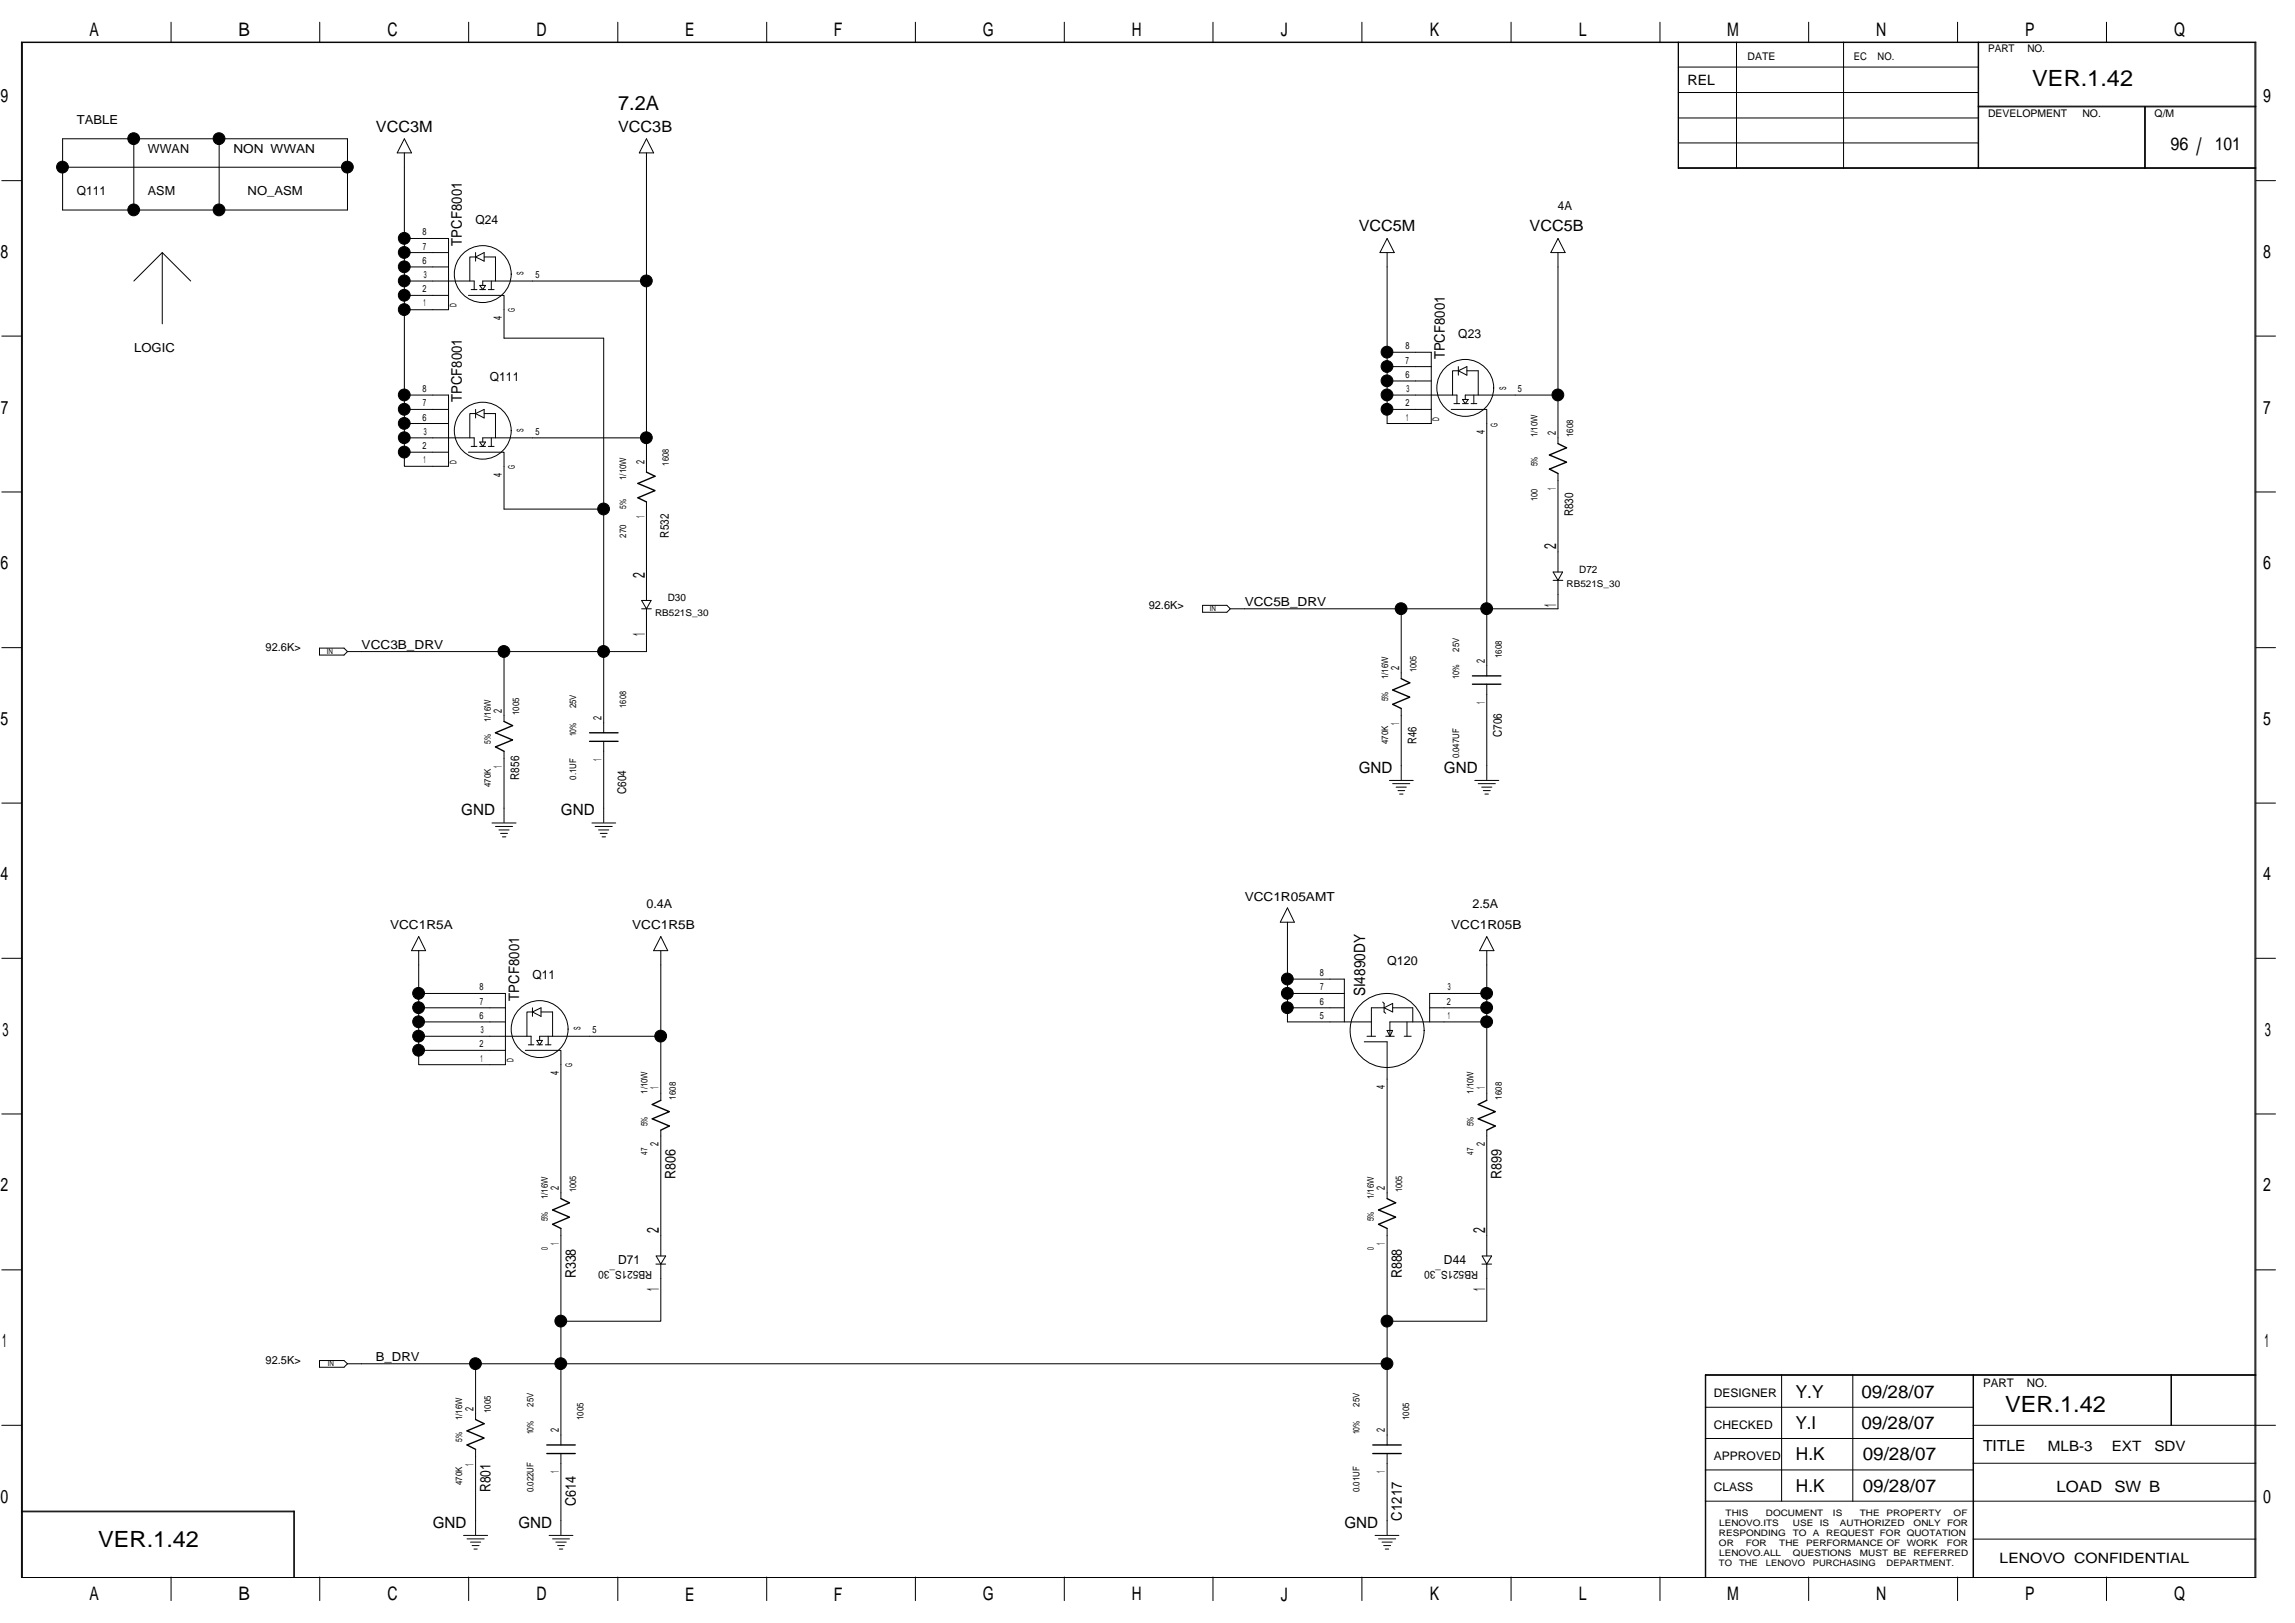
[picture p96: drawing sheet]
<svg xmlns="http://www.w3.org/2000/svg" width="420mm" height="297mm" viewBox="0 0 420 297" stroke-linecap="round" stroke-linejoin="round" font-family="sans-serif">
<defs><g id="words">
<text font-size="4.4" x="402.1" y="28.4">/</text>
<g font-size="4.1">
<text x="372.1" y="15.7">VER.1.42</text>
<text x="367.1" y="258.4">VER.1.42</text>
<text x="18" y="283.2">VER.1.42</text>
</g>
<text font-size="3.6" x="113.2" y="20.1">7.2A</text>
<g font-size="3.4">
<text x="16.4" y="6.6">A</text>
<text x="43.6" y="6.6">B</text>
<text x="70.9" y="6.6">C</text>
<text x="98.2" y="6.6">D</text>
<text x="125.4" y="6.6">E</text>
<text x="152.7" y="6.6">F</text>
<text x="179.9" y="6.6">G</text>
<text x="207.2" y="6.6">H</text>
<text x="234.5" y="6.6">J</text>
<text x="261.8" y="6.6">K</text>
<text x="289" y="6.6">L</text>
<text x="316.2" y="6.6">M</text>
<text x="343.5" y="6.6">N</text>
<text x="370.8" y="6.6">P</text>
<text x="398" y="6.6">Q</text>
<text x=".1" y="18.8">9</text>
<text x="414.3" y="18.8">9</text>
<text x=".1" y="47.2">8</text>
<text x="414.3" y="47.2">8</text>
<text x=".2" y="75.7">7</text>
<text x="414.3" y="75.7">7</text>
<text x=".1" y="104.2">6</text>
<text x="414.3" y="104.2">6</text>
<text x=".1" y="132.7">5</text>
<text x="414.3" y="132.7">5</text>
<text x=".1" y="161.1">4</text>
<text x="414.3" y="161.1">4</text>
<text x=".5" y="189.6">3</text>
<text x="414.6" y="189.6">3</text>
<text x=".1" y="218.1">2</text>
<text x="414.3" y="218.1">2</text>
<text x=".4" y="246.6">1</text>
<text x="414.6" y="246.6">1</text>
<text x=".1" y="275.1">0</text>
<text x="414.3" y="275.1">0</text>
<text x="16.4" y="292.9">A</text>
<text x="43.6" y="292.9">B</text>
<text x="70.9" y="292.9">C</text>
<text x="98.2" y="292.9">D</text>
<text x="125.4" y="292.9">E</text>
<text x="152.7" y="292.9">F</text>
<text x="179.9" y="292.9">G</text>
<text x="207.2" y="292.9">H</text>
<text x="234.5" y="292.9">J</text>
<text x="261.8" y="292.9">K</text>
<text x="289" y="292.9">L</text>
<text x="316.2" y="292.9">M</text>
<text x="343.5" y="292.9">N</text>
<text x="370.8" y="292.9">P</text>
<text x="398" y="292.9">Q</text>
</g>
<g font-size="3.3">
<text x="397.4" y="27.4">96</text>
<text x="405.5" y="27.4">101</text>
<text x="328.7" y="255.8">Y.Y</text>
<text x="340.8" y="255.8">09/28/07</text>
<text x="328.7" y="261.6">Y.I</text>
<text x="340.8" y="261.6">09/28/07</text>
<text x="328.8" y="267.3">H.K</text>
<text x="341" y="267.3">09/28/07</text>
<text x="328.8" y="273">H.K</text>
<text x="341" y="273">09/28/07</text>
</g>
<g font-size="3.1">
<text x="284.9" y="100.5" transform="rotate(-90 284.9 100.5)">2</text>
<text x="118.1" y="105.7" transform="rotate(-90 118.1 105.7)">2</text>
<text x="284.9" y="111.1" transform="rotate(-90 284.9 111.1)">1</text>
<text x="118.1" y="116.3" transform="rotate(-90 118.1 116.3)">1</text>
<text x="120.6" y="225.6" transform="rotate(-90 120.6 225.6)">2</text>
<text x="271.9" y="225.6" transform="rotate(-90 271.9 225.6)">2</text>
<text x="120.6" y="236.3" transform="rotate(-90 120.6 236.3)">1</text>
<text x="271.9" y="236.3" transform="rotate(-90 271.9 236.3)">1</text>
</g>
<g font-size="2.8">
<text x="68.8" y="24.1">VCC3M</text>
<text x="113.1" y="24.1">VCC3B</text>
<text x="248.7" y="42.3">VCC5M</text>
<text x="280" y="42.3">VCC5B</text>
<text x="248.7" y="141.4">GND</text>
<text x="264.4" y="141.4">GND</text>
<text x="84.4" y="149.2">GND</text>
<text x="102.7" y="149.2">GND</text>
<text x="249.9" y="182.3" transform="rotate(-90 249.9 182.3)">SI4890DY</text>
<text x="363" y="265.6">TITLE</text>
<text x="376.5" y="273.1">LOAD</text>
<text x="387.1" y="273.1">SW B</text>
<text x="79.2" y="279.6">GND</text>
<text x="94.9" y="279.6">GND</text>
<text x="246.1" y="279.6">GND</text>
</g>
<g font-size="2.7">
<text x="84.6" y="45" transform="rotate(-90 84.6 45)">TPCF8001</text>
<text x="264.5" y="65.8" transform="rotate(-90 264.5 65.8)">TPCF8001</text>
<text x="84.6" y="73.6" transform="rotate(-90 84.6 73.6)">TPCF8001</text>
<text x="95" y="183.1" transform="rotate(-90 95 183.1)">TPCF8001</text>
<text x="123.7" y="215.7" transform="rotate(-90 123.7 215.7)">R806</text>
<text x="274.9" y="215.7" transform="rotate(-90 274.9 215.7)">R899</text>
<text x="105.4" y="234" transform="rotate(-90 105.4 234)">R338</text>
<text x="256.7" y="234" transform="rotate(-90 256.7 234)">R888</text>
<text x="89.8" y="273.1" transform="rotate(-90 89.8 273.1)">R801</text>
<text x="105.4" y="275.7" transform="rotate(-90 105.4 275.7)">C614</text>
<text x="256.7" y="278.3" transform="rotate(-90 256.7 278.3)">C1217</text>
</g>
<g font-size="2.6">
<text x="308.9" y="15.5">REL</text>
<text x="374.9" y="265.5">MLB-3</text>
<text x="386.6" y="265.5">EXT</text>
<text x="394.4" y="265.5">SDV</text>
<text x="366.1" y="286.1">LENOVO CONFIDENTIAL</text>
</g>
<g font-size="2.3">
<text x="14" y="22.7">TABLE</text>
<text x="27.1" y="27.9">WWAN</text>
<text x="42.7" y="27.9">NON WWAN</text>
<text x="14" y="35.8">Q111</text>
<text x="27.1" y="35.8">ASM</text>
<text x="45.3" y="35.8">NO_ASM</text>
<text x="87.1" y="41">Q24</text>
<text x="285.2" y="38.4">4A</text>
<text x="24.5" y="64.4">LOGIC</text>
<text x="267" y="61.8">Q23</text>
<text x="89.7" y="69.7">Q111</text>
<text x="227.9" y="110.9">VCC5B_DRV</text>
<text x="66.2" y="118.7">VCC3B_DRV</text>
<text x="118.4" y="166.1">0.4A</text>
<text x="227.9" y="164.8">VCC1R05AMT</text>
<text x="269.6" y="166.1">2.5A</text>
<text x="71.4" y="170.1">VCC1R5A</text>
<text x="115.7" y="170.1">VCC1R5B</text>
<text x="265.7" y="170.1">VCC1R05B</text>
<text x="97.5" y="179.2">Q11</text>
<text x="253.9" y="176.6">Q120</text>
<text x="113.1" y="231.3">D71</text>
<text x="264.4" y="231.3">D44</text>
<text x="68.8" y="249">B_DRV</text>
</g>
<g font-size="2.2">
<text x="288" y="94.5" transform="rotate(-90 288 94.5)">R830</text>
<text x="122.4" y="98.4" transform="rotate(-90 122.4 98.4)">R532</text>
<text x="259.3" y="136.2" transform="rotate(-90 259.3 136.2)">R46</text>
<text x="274.9" y="134.9" transform="rotate(-90 274.9 134.9)">C706</text>
<text x="95.1" y="142.7" transform="rotate(-90 95.1 142.7)">R856</text>
<text x="114.6" y="145.3" transform="rotate(-90 114.6 145.3)">C604</text>
<text x="313.8" y="255.7">DESIGNER</text>
<text x="363" y="253.8">PART</text>
<text x="371.1" y="253.8">NO.</text>
<text x="313.8" y="261.5">CHECKED</text>
<text x="313.8" y="267.2">APPROVED</text>
<text x="313.8" y="272.9">CLASS</text>
</g>
<g font-size="2.1">
<text x="91.9" y="58.5" transform="rotate(-90 91.9 58.5)">4</text>
<text x="271.8" y="79.4" transform="rotate(-90 271.8 79.4)">4</text>
<text x="284.8" y="79.6" transform="rotate(-90 284.8 79.6)">2</text>
<text x="91.9" y="87.2" transform="rotate(-90 91.9 87.2)">4</text>
<text x="118" y="84.8" transform="rotate(-90 118 84.8)">2</text>
<text x="284.8" y="89.7" transform="rotate(-90 284.8 89.7)">1</text>
<text x="118" y="94.9" transform="rotate(-90 118 94.9)">1</text>
<text x="256.1" y="122.6" transform="rotate(-90 256.1 122.6)">2</text>
<text x="271.8" y="121.3" transform="rotate(-90 271.8 121.3)">2</text>
<text x="91.9" y="130.5" transform="rotate(-90 91.9 130.5)">2</text>
<text x="110.1" y="131.7" transform="rotate(-90 110.1 131.7)">2</text>
<text x="271.8" y="128.8" transform="rotate(-90 271.8 128.8)">1</text>
<text x="256.1" y="132.7" transform="rotate(-90 256.1 132.7)">1</text>
<text x="91.9" y="140.5" transform="rotate(-90 91.9 140.5)">1</text>
<text x="110.1" y="139.2" transform="rotate(-90 110.1 139.2)">1</text>
<text x="102.3" y="196.7" transform="rotate(-90 102.3 196.7)">4</text>
<text x="120.6" y="199.4" transform="rotate(-90 120.6 199.4)">1</text>
<text x="253.5" y="199.3" transform="rotate(-90 253.5 199.3)">4</text>
<text x="271.8" y="199.4" transform="rotate(-90 271.8 199.4)">1</text>
<text x="120.6" y="209.8" transform="rotate(-90 120.6 209.8)">2</text>
<text x="271.8" y="209.8" transform="rotate(-90 271.8 209.8)">2</text>
<text x="102.3" y="217.8" transform="rotate(-90 102.3 217.8)">2</text>
<text x="253.5" y="217.8" transform="rotate(-90 253.5 217.8)">2</text>
<text x="102.3" y="227.8" transform="rotate(-90 102.3 227.8)">1</text>
<text x="253.5" y="227.8" transform="rotate(-90 253.5 227.8)">1</text>
<text x="86.7" y="258.2" transform="rotate(-90 86.7 258.2)">2</text>
<text x="102.3" y="262.1" transform="rotate(-90 102.3 262.1)">2</text>
<text x="253.5" y="262.1" transform="rotate(-90 253.5 262.1)">2</text>
<text x="86.7" y="268.3" transform="rotate(-90 86.7 268.3)">1</text>
<text x="102.3" y="269.6" transform="rotate(-90 102.3 269.6)">1</text>
<text x="253.5" y="269.6" transform="rotate(-90 253.5 269.6)">1</text>
</g>
<g font-size="2">
<text x="210.3" y="111.4">92.6K&gt;</text>
<text x="48.6" y="119.2">92.6K&gt;</text>
<text x="119.4" y="232.6" transform="rotate(180 119.4 232.6)">RB521S_30</text>
<text x="270.6" y="232.6" transform="rotate(180 270.6 232.6)">RB521S_30</text>
<text x="48.6" y="249.6">92.5K&gt;</text>
</g>
<g font-size="1.9">
<text x="319.9" y="11">DATE</text>
<text x="339.4" y="11">EC</text>
<text x="343.7" y="11">NO.</text>
<text x="364" y="9.5">PART</text>
<text x="371.2" y="9.5">NO.</text>
<text x="364" y="21.3">DEVELOPMENT</text>
<text x="381.2" y="21.3">NO.</text>
<text x="394.5" y="21.3">Q/M</text>
<text x="289.1" y="104.9">D72</text>
<text x="122.2" y="110.1">D30</text>
</g>
<g font-size="1.8">
<text x="77.4" y="43.1">8</text>
<text x="77.4" y="45.7">7</text>
<text x="77.4" y="48.3">6</text>
<text x="77.4" y="53.5">2</text>
<text x="77.6" y="50.9">3</text>
<text x="98" y="50.9">5</text>
<text x="77.5" y="56.1">1</text>
<text x="257.3" y="63.9">8</text>
<text x="77.4" y="71.8">8</text>
<text x="257.3" y="69.1">6</text>
<text x="257.3" y="66.5">7</text>
<text x="257.5" y="71.8">3</text>
<text x="277.9" y="71.8">5</text>
<text x="77.4" y="77">6</text>
<text x="77.4" y="74.3">7</text>
<text x="257.3" y="74.3">2</text>
<text x="257.5" y="77">1</text>
<text x="77.4" y="82.2">2</text>
<text x="77.6" y="79.6">3</text>
<text x="98" y="79.6">5</text>
<text x="77.5" y="84.8">1</text>
<text x="241.6" y="178.6">8</text>
<text x="87.8" y="181.3">8</text>
<text x="87.8" y="183.9">7</text>
<text x="241.6" y="183.9">6</text>
<text x="241.7" y="181.3">7</text>
<text x="264.9" y="183.9">2</text>
<text x="265.1" y="181.3">3</text>
<text x="87.8" y="186.5">6</text>
<text x="87.8" y="191.7">2</text>
<text x="88" y="189.1">3</text>
<text x="108.4" y="189.1">5</text>
<text x="241.6" y="186.5">5</text>
<text x="265" y="186.5">1</text>
<text x="88" y="194.3">1</text>
</g>
<g font-size="1.7">
<text x="95.8" y="50.4" transform="rotate(-90 95.8 50.4)">S</text>
<text x="83.6" y="56.1" transform="rotate(-90 83.6 56.1)">D</text>
<text x="94.3" y="57.2" transform="rotate(-90 94.3 57.2)">G</text>
<text x="275.7" y="71.3" transform="rotate(-90 275.7 71.3)">S</text>
<text x="263.5" y="77" transform="rotate(-90 263.5 77)">D</text>
<text x="95.8" y="79.1" transform="rotate(-90 95.8 79.1)">S</text>
<text x="274.2" y="78.1" transform="rotate(-90 274.2 78.1)">G</text>
<text x="281.5" y="80" transform="rotate(-90 281.5 80)">1/10W</text>
<text x="288" y="80" transform="rotate(-90 288 80)">1608</text>
<text x="83.6" y="84.8" transform="rotate(-90 83.6 84.8)">D</text>
<text x="94.3" y="85.9" transform="rotate(-90 94.3 85.9)">G</text>
<text x="114.6" y="87.8" transform="rotate(-90 114.6 87.8)">1/10W</text>
<text x="122.4" y="85.2" transform="rotate(-90 122.4 85.2)">1608</text>
<text x="281.5" y="85.3" transform="rotate(-90 281.5 85.3)">5%</text>
<text x="114.6" y="93.2" transform="rotate(-90 114.6 93.2)">5%</text>
<text x="281.5" y="91.7" transform="rotate(-90 281.5 91.7)">100</text>
<text x="114.6" y="98.4" transform="rotate(-90 114.6 98.4)">270</text>
<text x="286.8" y="107.5">RB521S_30</text>
<text x="119.9" y="112.7">RB521S_30</text>
<text x="267.2" y="119.3" transform="rotate(-90 267.2 119.3)">25V</text>
<text x="254.1" y="124.3" transform="rotate(-90 254.1 124.3)">1/16W</text>
<text x="259.3" y="123" transform="rotate(-90 259.3 123)">1005</text>
<text x="267.2" y="124.3" transform="rotate(-90 267.2 124.3)">10%</text>
<text x="274.9" y="120.4" transform="rotate(-90 274.9 120.4)">1608</text>
<text x="95.1" y="130.9" transform="rotate(-90 95.1 130.9)">1005</text>
<text x="105.5" y="129.7" transform="rotate(-90 105.5 129.7)">25V</text>
<text x="114.6" y="129.5" transform="rotate(-90 114.6 129.5)">1608</text>
<text x="254.1" y="128.4" transform="rotate(-90 254.1 128.4)">5%</text>
<text x="89.9" y="132.2" transform="rotate(-90 89.9 132.2)">1/16W</text>
<text x="89.9" y="136.2" transform="rotate(-90 89.9 136.2)">5%</text>
<text x="105.5" y="134.7" transform="rotate(-90 105.5 134.7)">10%</text>
<text x="254.1" y="136.2" transform="rotate(-90 254.1 136.2)">470K</text>
<text x="105.5" y="142.7" transform="rotate(-90 105.5 142.7)">0.1UF</text>
<text x="267.2" y="138.8" transform="rotate(-90 267.2 138.8)">0.047UF</text>
<text x="89.9" y="144" transform="rotate(-90 89.9 144)">470K</text>
<text x="106.3" y="188.6" transform="rotate(-90 106.3 188.6)">S</text>
<text x="94" y="194.4" transform="rotate(-90 94 194.4)">D</text>
<text x="104.7" y="195.4" transform="rotate(-90 104.7 195.4)">G</text>
<text x="118.5" y="200.2" transform="rotate(-90 118.5 200.2)">1/10W</text>
<text x="123.7" y="201.3" transform="rotate(-90 123.7 201.3)">1608</text>
<text x="269.7" y="200.2" transform="rotate(-90 269.7 200.2)">1/10W</text>
<text x="274.9" y="201.3" transform="rotate(-90 274.9 201.3)">1608</text>
<text x="118.5" y="206.2" transform="rotate(-90 118.5 206.2)">5%</text>
<text x="269.7" y="206.2" transform="rotate(-90 269.7 206.2)">5%</text>
<text x="118.5" y="211.4" transform="rotate(-90 118.5 211.4)">47</text>
<text x="269.7" y="211.4" transform="rotate(-90 269.7 211.4)">47</text>
<text x="100.3" y="219.5" transform="rotate(-90 100.3 219.5)">1/16W</text>
<text x="105.5" y="218.2" transform="rotate(-90 105.5 218.2)">1005</text>
<text x="251.5" y="219.5" transform="rotate(-90 251.5 219.5)">1/16W</text>
<text x="256.7" y="218.2" transform="rotate(-90 256.7 218.2)">1005</text>
<text x="100.3" y="223.5" transform="rotate(-90 100.3 223.5)">5%</text>
<text x="251.5" y="223.5" transform="rotate(-90 251.5 223.5)">5%</text>
<text x="100.3" y="228.8" transform="rotate(-90 100.3 228.8)">0</text>
<text x="251.5" y="228.8" transform="rotate(-90 251.5 228.8)">0</text>
<text x="97.7" y="257.4" transform="rotate(-90 97.7 257.4)">25V</text>
<text x="248.9" y="257.4" transform="rotate(-90 248.9 257.4)">25V</text>
<text x="84.6" y="259.9" transform="rotate(-90 84.6 259.9)">1/16W</text>
<text x="84.6" y="263.9" transform="rotate(-90 84.6 263.9)">5%</text>
<text x="89.9" y="258.6" transform="rotate(-90 89.9 258.6)">1005</text>
<text x="97.7" y="262.5" transform="rotate(-90 97.7 262.5)">10%</text>
<text x="106.8" y="259.9" transform="rotate(-90 106.8 259.9)">1005</text>
<text x="248.9" y="262.5" transform="rotate(-90 248.9 262.5)">10%</text>
<text x="258" y="259.9" transform="rotate(-90 258 259.9)">1005</text>
<text x="84.6" y="271.8" transform="rotate(-90 84.6 271.8)">470K</text>
<text x="97.7" y="273.1" transform="rotate(-90 97.7 273.1)">0.022UF</text>
<text x="248.9" y="273.1" transform="rotate(-90 248.9 273.1)">0.01UF</text>
</g>
<g font-size="1.6">
<text x="314.7" y="281.2">RESPONDING</text>
<text x="314.7" y="279.3">LENOVO.ITS</text>
<text x="315.9" y="277.5">THIS</text>
<text x="323.3" y="277.5">DOCUMENT</text>
<text x="328.2" y="281.2">TO</text>
<text x="328.2" y="279.3">USE</text>
<text x="331.9" y="281.2">A</text>
<text x="333.2" y="279.3">IS</text>
<text x="334.3" y="281.2">REQUEST FOR QUOTATION</text>
<text x="335.6" y="277.5">IS</text>
<text x="336.8" y="279.3">AUTHORIZED</text>
<text x="340.5" y="277.5">THE</text>
<text x="345.4" y="277.5">PROPERTY</text>
<text x="350.3" y="279.3">ONLY</text>
<text x="356.5" y="279.3">FOR</text>
<text x="357.7" y="277.5">OF</text>
<text x="314.7" y="286.7">TO</text>
<text x="314.7" y="283">OR</text>
<text x="314.7" y="284.9">LENOVO.ALL</text>
<text x="318.4" y="286.7">THE</text>
<text x="319.6" y="283">FOR</text>
<text x="323.3" y="286.7">LENOVO</text>
<text x="325.7" y="283">THE</text>
<text x="328.2" y="284.9">QUESTIONS</text>
<text x="330.7" y="283">PERFORMANCE OF</text>
<text x="331.9" y="286.7">PURCHASING</text>
<text x="340.5" y="284.9">MUST BE</text>
<text x="345.4" y="286.7">DEPARTMENT.</text>
<text x="349.1" y="283">WORK</text>
<text x="350.3" y="284.9">REFERRED</text>
<text x="356.4" y="283">FOR</text>
</g>
<g font-size="1.4">
<text x="221.5" y="111.8">IN</text>
<text x="59.8" y="119.7">IN</text>
<text x="60" y="250">IN</text>
</g>
</g></defs>
<g fill="none" stroke="#000" stroke-width=".25">
<path d="M118.4 86.4l1.5 .8-3.1 1.3 3.1 1.3-3.1 1.3 1.6 .8M285.2 81.2l1.6 .8-3.1 1.3 3.1 1.3-3.1 1.3 1.5 .8M92.3 132l1.5 .8-3.1 1.3 3.1 1.3-3.1 1.3 1.6 .8M107.9 134.1h5.2M107.9 135.7h5.2M256.5 124.2l1.6 .8-3.1 1.3 3.1 1.3-3.1 1.3 1.5 .8M269.6 123.7h5.2M269.6 125.2h5.2M102.7 219.4l1.6 .7-3.1 1.3 3.1 1.4-3.1 1.3 1.5 .7M121 201.4l-1.6 .7 3.1 1.4-3.1 1.3 3.1 1.3-1.5 .7M253.9 219.4l1.6 .7-3.1 1.3 3.1 1.4-3.1 1.3 1.5 .7M272.2 201.4l-1.6 .7 3.2 1.4-3.2 1.3 3.2 1.3-1.6 .7"/>
<path d="M87.1 259.8l1.5 .8-3.1 1.3 3.1 1.3-3.1 1.3 1.6 .8M100.1 264.5h5.2M100.1 266h5.2M251.3 264.5h5.2M251.3 266h5.2"/>
</g>
<g fill="none" stroke="#000" stroke-width=".18">
<path d="M3.9 7.7h409.1v281h-409.1zM31.3 4.1v3.6M58.5 4.1v3.6M85.8 4.1v3.6M113.1 4.1v3.6M140.4 4.1v3.6M167.6 4.1v3.6M194.8 4.1v3.6M222.1 4.1v3.6M249.3 4.1v3.6M276.6 4.1v3.6M303.9 4.1v3.6"/>
<path d="M307.2 7.7v23.1h105.8M307.2 12.3h55M307.2 16.9h55M307.3 7.7v23.1M317.9 7.7v23.1M331.1 4.1v3.6M337.5 7.7v23.1M358.4 4.1v3.6M362.2 7.7v23.1M362.2 19.4h50.8M362.2 19.6h50.8M385.6 4.1v3.6"/>
<path d="M392.6 19.6v11.2M392.8 19.6v11.2M.3 33.1h3.6M11.5 30.6h52.1M24.5 25.4v13h-13v-13h28.6M24.5 38.4h15.6M40.1 25.4h23.5v13h-23.5zM74 28v44.3M74 25.4l1.3 2.6h-2.6zM118.4 25.4l1.3 2.6h-2.7zM118.4 28v52.1M307.2 30.7h105.8"/>
<path d="M307.2 21.6h55M307.3 26.2h54.9M413 33.1h3.6M24.5 51.4l5.2-5.2 5.2 5.2M29.7 46.2v13.1M74 51.4h12.8v1.6M74 43.6h8.1v13.1h-8.1M82.1 54.1h-8.1M82.1 46.2h-8.1M82.1 48.9h-8.1M85.8 54.1h6.5v7.8h18.2v72.2M86.3 53h1"/>
<path d="M87.1 47l1.5 .8v-1.6l-1.5 .8h-1.1v4.4M87.1 46.2v1.6M87.8 52.2h1.1l-.5 .8zM87.8 53h1.1M88.6 47h2.1v4.4M89.4 53h1.1M89.9 51.4v1.6M118.4 51.4h-30v.8M253.9 43.6l1.4 2.6h-2.7zM253.9 46.2v20.9M285.2 46.2v26.1h-16.9v.8M285.2 43.6l1.3 2.6h-2.6z"/>
<path d="M.3 61.5h3.6M74 74.9v5.2h12.8v1.6M82.1 74.9h-8.1v-2.6h8.1v13h-8.1v-2.5h8.1M82.1 77.5h-8.1M87.1 75.7l1.5 .8v-1.6l-1.5 .8h-1.1v4.4M87.1 74.9v1.6M88.6 75.7h2.1v4.4M253.9 67.1v5.2M253.9 64.5h8.1v13h-8.1v-2.6M262 69.7h-8.1M262 67.1h-8.1M265.7 74.9h6.5v36.5h13v-5.2"/>
<path d="M266.2 73.9h1M266.7 73.9v-1.6h-12.8v2.6h8.1M267 67.9l1.6 .8v-1.6l-1.6 .8h-1.1v4.4M267 67.1v1.6M267.7 73.1h1.1l-.5 .8zM267.7 73.9h1.1M268.6 67.9h2v4.4M269.3 73.9h1.1M269.8 72.3v1.6M285.2 72.3v8.9M413 61.5h3.6M.3 90h3.6"/>
<path d="M74 80.1v2.7M85.8 82.8h6.5v10.4h18.2M86.3 81.7h1M87.8 80.9h1.1l-.5 .8zM87.8 81.7h1.1M88.4 80.9v-.8h30v6.3M89.4 81.7h1.1M89.9 80.1v1.6M118.4 91.9v18M285.2 86.7v18M413 90h3.6M.3 118.5h3.6"/>
<path d="M58.5 118.6h4.5l.6 .7-.6 .6h-4.5zM92.3 119.3v12.7M117.5 111.4h1.7M117.5 109.9h1.7l-.8 1.5zM118.4 111.4v7.9h-54.8M220.2 110.8h4.4l.6 .6-.6 .7h-4.4zM225.2 111.4h31.3M284.3 106.2h1.8M284.3 104.7h1.8l-.9 1.5zM413 118.5h3.6M92.3 137.5v13M110.5 135.7v14.8"/>
<path d="M256.5 129.7v13M272.2 123.7v-12.3h-15.7v12.8M272.2 125.2v17.5M.3 147h3.6M90.1 150.6h4.4M90.7 151.3h3.1M91.3 151.9h1.9M91.6 152.5h1.3M92 153.2h.6M108.4 150.6h4.3M109 151.3h3.1M109.6 151.9h1.9"/>
<path d="M109.9 152.5h1.3M110.2 153.2h.7M254.4 142.8h4.3M255 143.4h3.1M255.6 144.1h1.9M255.9 144.7h1.3M256.2 145.3h.7M270 142.8h4.4M270.6 143.4h3.2M271.3 144.1h1.8M271.6 144.7h1.2M271.9 145.3h.6"/>
<path d="M413 147h3.6M.3 175.4h3.6M76.7 174v7.8M76.7 171.4l1.2 2.6h-2.6zM121 174v27.4M121 171.4l1.2 2.6h-2.5zM235.7 166.2l1.3 2.6h-2.6zM235.7 168.8v10.4M272.2 171.4l1.3 2.6h-2.6zM272.2 174v7.8h-10.5v5.2M413 175.4h3.6M76.7 181.8h15.8v13.1h-15.8v-2.7h15.8"/>
<path d="M76.7 181.8v5.2M92.5 187h-15.8v2.7M92.5 184.4h-15.8M96.2 192.2h6.5v27.2M96.7 191.2h1M97.2 191.2v-1.5h-20.5v2.5M97.5 185.2l1.5 .8v-1.6l-1.5 .8h-1v4.5M97.5 184.4v1.6M98.3 190.4h1l-.5 .8zM98.3 191.2h1M99 185.2h2.2v4.5M99.9 191.2h1"/>
<path d="M100.4 189.7v1.5M121 189.7h-22.2v.7M235.7 181.8v5.2h15.4M235.7 181.8v-2.6h10.4v7.8M246.1 184.4h-10.4M246.1 181.8h-10.4M249.8 190.7h4.1v28.7M250.3 189.7h1.5M253.1 183.4l.3 .2v1.6l.3 .3M253.4 184.4l1.6-.8v1.6l-1.6-.8h-2.3v5.3M253.7 189.7h1.6M253.9 188.6h1.1l-.5 1.1z"/>
<path d="M255 184.4h3.6v2.6M257.1 189.7h1.2M257.6 187v2.7M261.7 184.4h10.5M272.2 184.4v2.6h-17.7v2.7M272.2 181.8v2.6M272.2 187v14.4M.3 203.9h3.6M121 206.8v23.1M272.2 206.8v23.1M413 203.9h3.6M.3 232.4h3.6"/>
<path d="M102.7 224.8v24.8h151.2M120.1 231.4h1.8M120.1 229.9h1.8l-.9 1.5zM121 231.4v10.4h-18.3M253.9 224.8v17M271.3 231.4h1.8M271.3 229.9h1.8l-.9 1.5zM272.2 231.4v10.4h-18.3M413 232.4h3.6M58.5 249h4.5l.6 .6-.6 .6h-4.5zM63.6 249.6h23.5v10.2M87.1 249.6h15.6v14.9"/>
<path d="M253.9 241.8v22.7M312.2 251.7h100.8M312.2 257.6h49M312.3 251.6v37M326.2 251.6v23.1M339.2 251.6v23.1M361.2 251.6v37M361.3 251.6v37M397.5 251.6v9.3M413 251.6h-100.8v37M.3 260.9h3.6M3.9 276.6h50v12"/>
<path d="M3.9 276.7h50M53.8 276.6v12M87.1 265.3v15.6M102.7 266v14.9M253.9 266v14.9M312.2 274.7h100.8M312.2 263.3h49M312.2 269h49M361.2 267.8h51.8M361.2 260.9h55.4M4.1 288.6v-280.8h408.7v280.8M31.3 288.6v4.3"/>
<path d="M58.5 288.6v4.3M84.9 281h4.4M85.5 281.6h3.1M85.8 288.6v4.3M86.1 282.2h1.9M86.4 282.9h1.3M86.8 283.5h.6M100.5 281h4.4M101.2 281.6h3.1M101.8 282.2h1.9M102.1 282.9h1.2M102.4 283.5h.6"/>
<path d="M113.1 288.6v4.3M140.4 288.6v4.3M167.6 288.6v4.3M194.8 288.6v4.3M222.1 288.6v4.3M249.3 288.6v4.3M251.7 281h4.4M252.4 281.6h3.1M253 282.2h1.9M253.3 282.9h1.3M253.6 283.5h.6M276.6 288.6v4.3"/>
<path d="M303.9 288.6v4.3M331.1 288.6v4.3M358.4 288.6v4.3M361.2 281.7h51.8M385.6 288.6v4.3"/>
<circle cx="88.4" cy="50.2" r="5.2"/>
<circle cx="88.4" cy="78.8" r="5.2"/>
<circle cx="268.3" cy="71" r="5.2"/>
<circle cx="98.8" cy="188.3" r="5.2"/>
<circle cx="253.9" cy="188.6" r="6.8"/>
</g>
<g fill="#000" stroke="#000" stroke-width=".18">
<circle cx="11.4" cy="30.6" r="1.08"/>
<circle cx="24.5" cy="25.4" r="1.08"/>
<circle cx="24.5" cy="38.4" r="1.08"/>
<circle cx="40.1" cy="38.4" r="1.08"/>
<circle cx="40.1" cy="25.4" r="1.08"/>
<circle cx="63.6" cy="30.6" r="1.08"/>
<circle cx="74" cy="56.7" r="1.08"/>
<circle cx="74" cy="51.4" r="1.08"/>
<circle cx="74" cy="48.8" r="1.08"/>
<circle cx="74" cy="43.6" r="1.08"/>
<circle cx="74" cy="46.2" r="1.08"/>
<circle cx="74" cy="54" r="1.08"/>
<circle cx="118.3" cy="51.4" r="1.08"/>
<circle cx="74" cy="74.9" r="1.08"/>
<circle cx="74" cy="77.5" r="1.08"/>
<circle cx="74" cy="72.3" r="1.08"/>
<circle cx="253.9" cy="72.3" r="1.08"/>
<circle cx="253.9" cy="64.4" r="1.08"/>
<circle cx="253.9" cy="67.1" r="1.08"/>
<circle cx="253.9" cy="74.9" r="1.08"/>
<circle cx="253.9" cy="69.7" r="1.08"/>
<circle cx="285.2" cy="72.3" r="1.08"/>
<circle cx="74" cy="82.7" r="1.08"/>
<circle cx="74" cy="80.1" r="1.08"/>
<circle cx="110.5" cy="93.1" r="1.08"/>
<circle cx="118.3" cy="80.1" r="1.08"/>
<circle cx="92.3" cy="119.2" r="1.08"/>
<circle cx="110.5" cy="119.2" r="1.08"/>
<circle cx="256.5" cy="111.4" r="1.08"/>
<circle cx="272.2" cy="111.4" r="1.08"/>
<circle cx="235.7" cy="179.2" r="1.08"/>
<circle cx="76.6" cy="184.4" r="1.08"/>
<circle cx="76.6" cy="181.8" r="1.08"/>
<circle cx="76.6" cy="187" r="1.08"/>
<circle cx="76.6" cy="189.6" r="1.08"/>
<circle cx="76.6" cy="192.2" r="1.08"/>
<circle cx="121" cy="189.6" r="1.08"/>
<circle cx="235.7" cy="184.4" r="1.08"/>
<circle cx="235.7" cy="181.8" r="1.08"/>
<circle cx="272.2" cy="187" r="1.08"/>
<circle cx="272.2" cy="181.8" r="1.08"/>
<circle cx="272.2" cy="184.4" r="1.08"/>
<circle cx="87" cy="249.6" r="1.08"/>
<circle cx="102.7" cy="249.6" r="1.08"/>
<circle cx="102.7" cy="241.8" r="1.08"/>
<circle cx="253.9" cy="241.8" r="1.08"/>
<circle cx="253.9" cy="249.6" r="1.08"/>
</g>
<use href="#words"/>
</svg>
